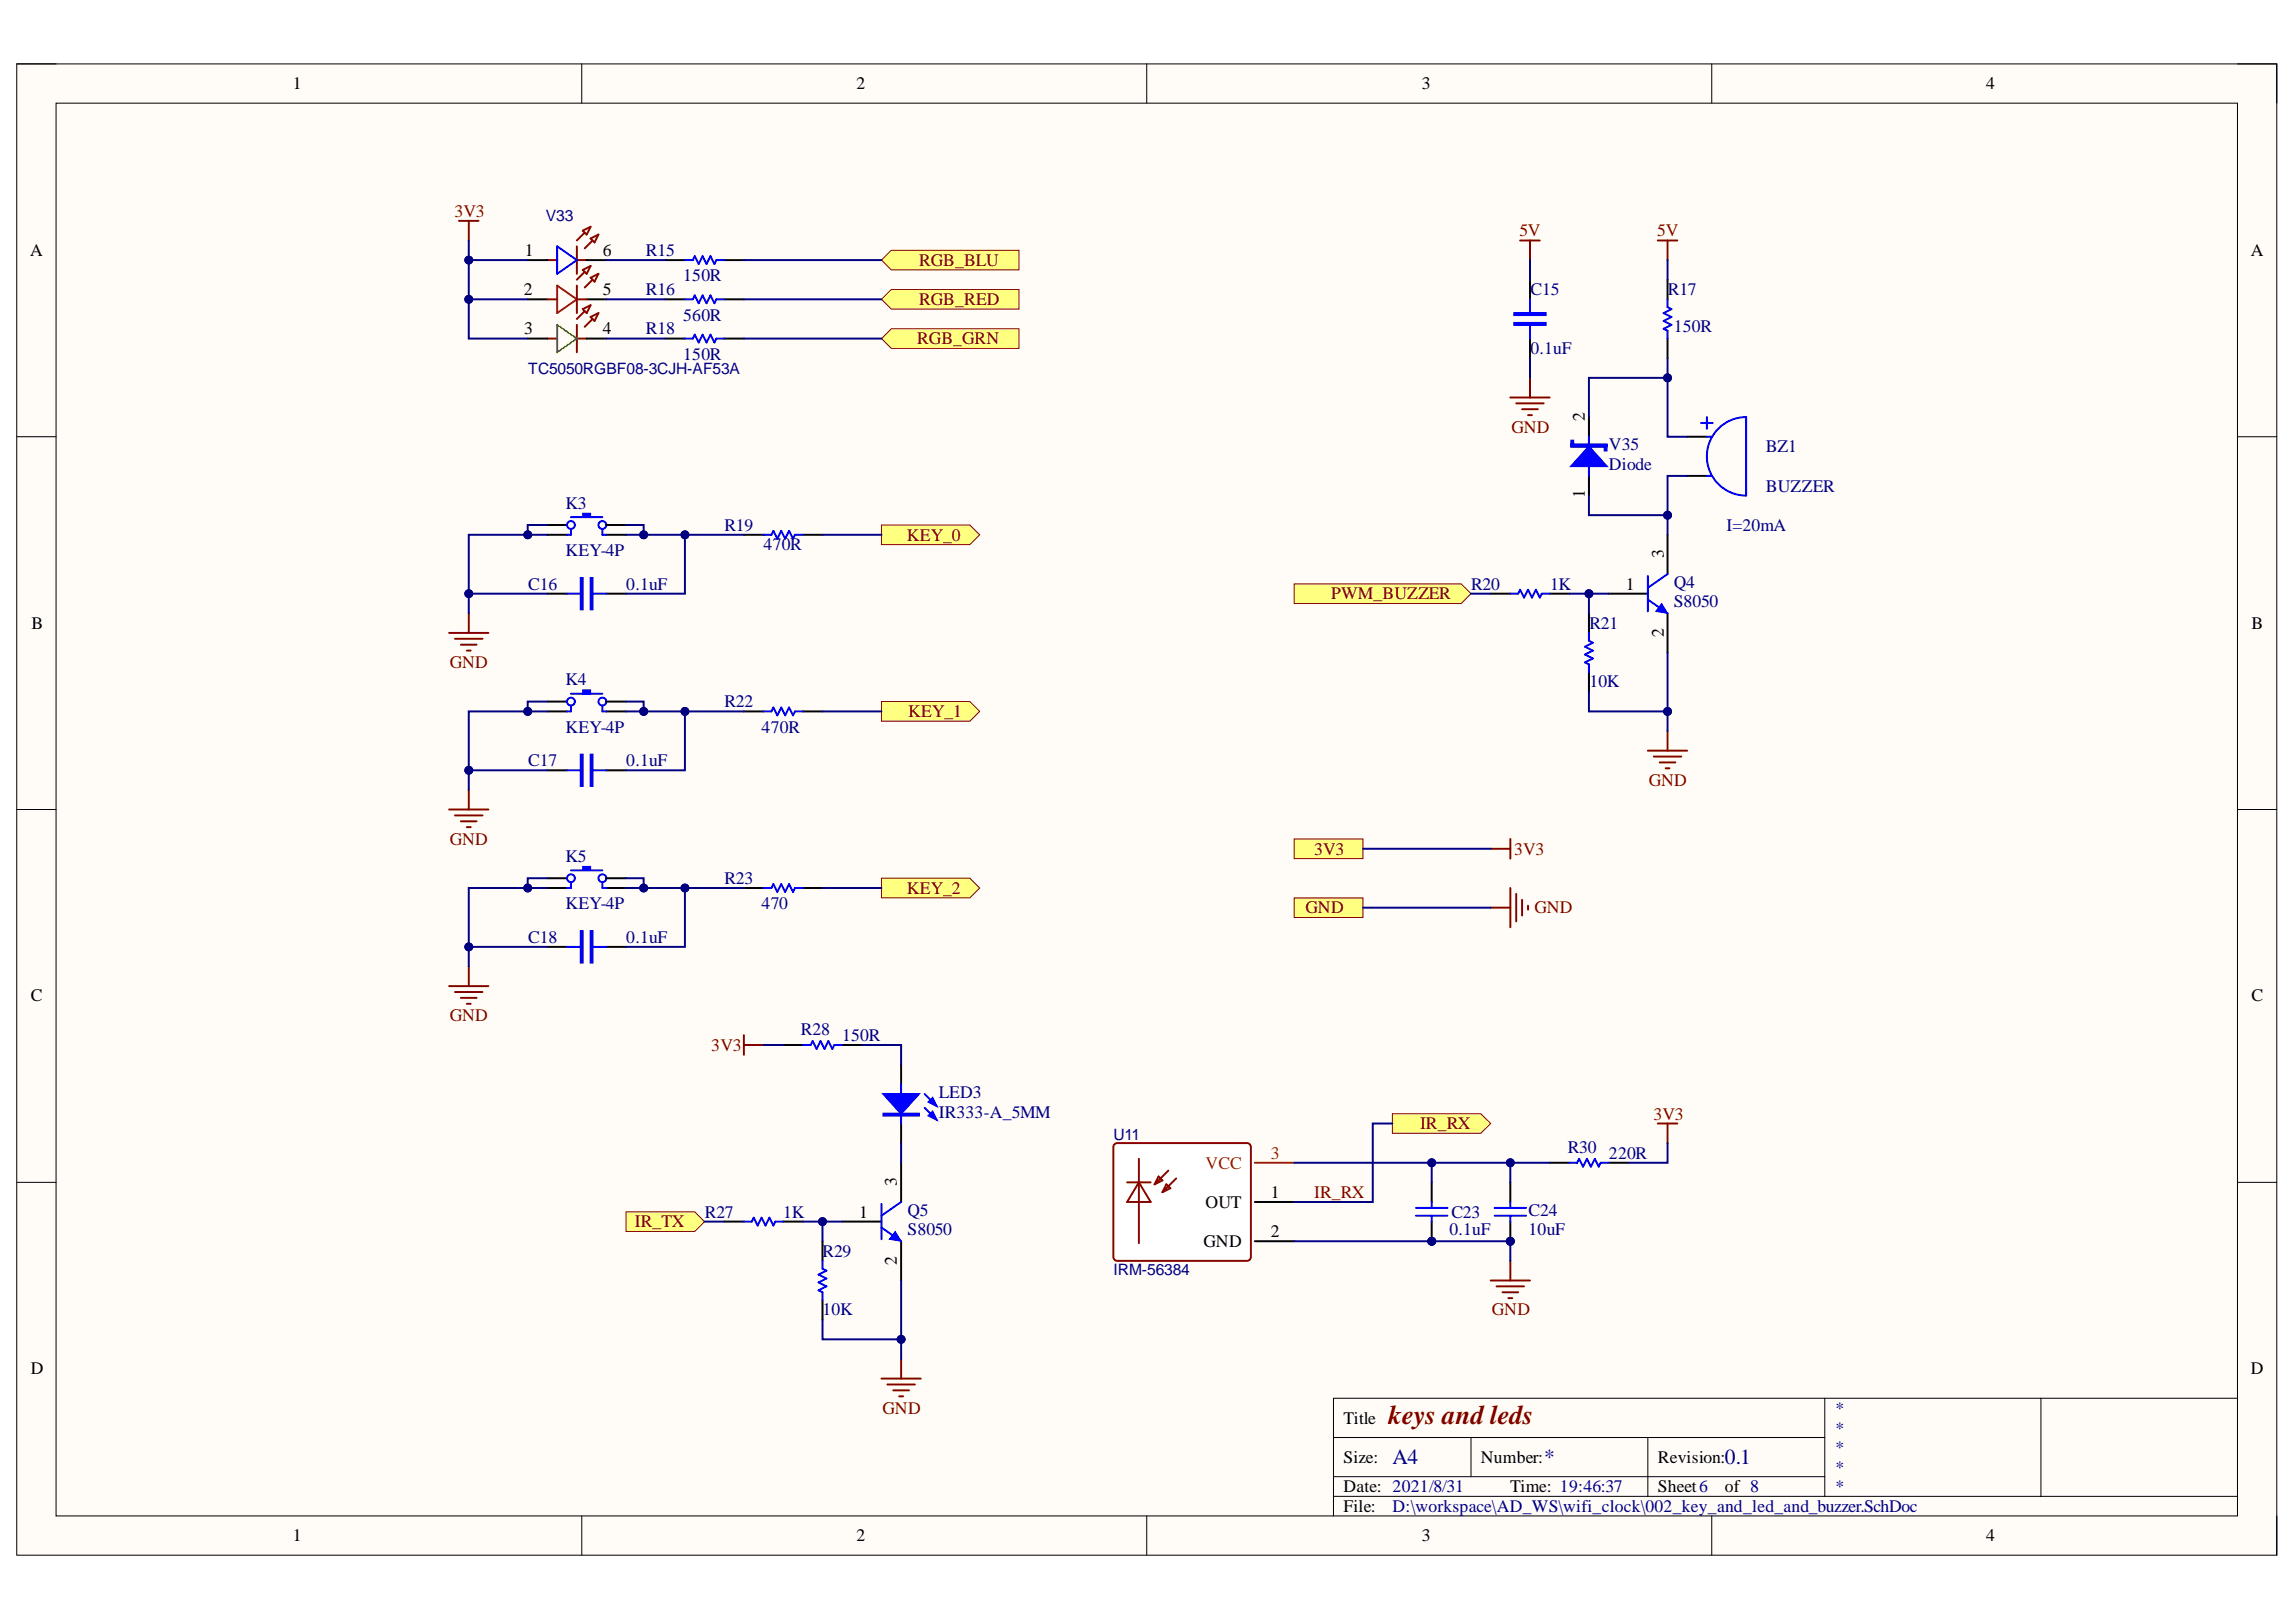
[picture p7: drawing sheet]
<svg xmlns="http://www.w3.org/2000/svg" width="297mm" height="210mm" viewBox="0 0 297 210" stroke-linecap="round" stroke-linejoin="round" font-family="sans-serif">
<defs><g id="words">
<text font-size="3.5" fill="#800000" x="179.6" y="184.3">keys and leds</text>
<g font-size="2.8" fill="#000080">
<text x="180.2" y="189.5">A4</text>
<text x="199.8" y="189.5">*</text>
<text x="223.1" y="189.5">0.1</text>
</g>
<g font-size="2.3">
<text x="37.9" y="11.6">1</text>
<text x="110.8" y="11.6">2</text>
<text x="184" y="11.6">3</text>
<text x="257" y="11.6">4</text>
<text x="3.9" y="33.1">A</text>
<text x="67.9" y="33.1">1</text>
<text x="78" y="33.1">6</text>
<text x="291.2" y="33.1">A</text>
<text x="67.7" y="38.2">2</text>
<text x="78" y="38.2">5</text>
<text x="67.8" y="43.3">3</text>
<text x="78" y="43.3">4</text>
<text x="205" y="54.5" transform="rotate(-90 205 54.5)">2</text>
<text x="205" y="64.5" transform="rotate(-90 205 64.5)">1</text>
<text x="210.4" y="76.3">1</text>
<text x="215.3" y="72.2" transform="rotate(-90 215.3 72.2)">3</text>
<text x="4.1" y="81.4">B</text>
<text x="215.3" y="82.5" transform="rotate(-90 215.3 82.5)">2</text>
<text x="291.3" y="81.4">B</text>
<text x="4" y="129.6">C</text>
<text x="291.3" y="129.6">C</text>
<text x="116" y="153.5" transform="rotate(-90 116 153.5)">3</text>
<text x="164.4" y="155">1</text>
<text x="111.1" y="157.6">1</text>
<text x="155.7" y="161.4">GND</text>
<text x="156" y="156.3">OUT</text>
<text x="164.4" y="160.1">2</text>
<text x="116" y="163.7" transform="rotate(-90 116 163.7)">2</text>
<text x="4" y="177.8">D</text>
<text x="291.2" y="177.8">D</text>
<text x="173.8" y="184.3">Title</text>
<text x="173.8" y="189.3">Size:</text>
<text x="191.6" y="189.3">Number:</text>
<text x="214.5" y="189.3">Revision:</text>
<text x="173.8" y="193.1">Date: 2021/8/31</text>
<text x="173.8" y="195.7">File:</text>
<text x="195.4" y="193.1">Time: 19:46:37</text>
<text x="214.5" y="193.1">Sheet6</text>
<text x="223.1" y="193.1">of 8</text>
<text x="37.9" y="199.5">1</text>
<text x="110.8" y="199.5">2</text>
<text x="184" y="199.5">3</text>
<text x="257" y="199.5">4</text>
</g>
<g font-size="2.3" fill="#800000">
<text x="58.8" y="28">3V3</text>
<text x="118.9" y="34.4">RGB_BLU</text>
<text x="196.6" y="30.6">5V</text>
<text x="214.4" y="30.6">5V</text>
<text x="118.9" y="39.5">RGB_RED</text>
<text x="118.7" y="44.5">RGB_GRN</text>
<text x="195.6" y="56">GND</text>
<text x="117.3" y="70">KEY_0</text>
<text x="172.2" y="77.6">PWM_BUZZER</text>
<text x="58.2" y="86.4">GND</text>
<text x="117.5" y="92.8">KEY_1</text>
<text x="213.3" y="101.7">GND</text>
<text x="58.2" y="109.3">GND</text>
<text x="170" y="110.6">3V3</text>
<text x="195.9" y="110.6">3V3</text>
<text x="117.3" y="115.7">KEY_2</text>
<text x="168.9" y="118.2">GND</text>
<text x="198.5" y="118.2">GND</text>
<text x="58.2" y="132.1">GND</text>
<text x="92" y="136">3V3</text>
<text x="183.7" y="146.2">IR_RX</text>
<text x="213.9" y="144.9">3V3</text>
<text x="170" y="155">IR_RX</text>
<text x="82.1" y="158.8">IR_TX</text>
<text x="193" y="170.2">GND</text>
<text x="114.2" y="183">GND</text>
</g>
<g font-size="2.3" fill="#000080">
<text x="83.6" y="33.1">R15</text>
<text x="83.6" y="38.2">R16</text>
<text x="88.4" y="36.4">150R</text>
<text x="88.4" y="41.5">560R</text>
<text x="198" y="38.2">C15</text>
<text x="215.8" y="38.2">R17</text>
<text x="83.6" y="43.3">R18</text>
<text x="88.4" y="46.6">150R</text>
<text x="198" y="45.8">0.1uF</text>
<text x="216.5" y="43">150R</text>
<text x="208.2" y="58.3">V35</text>
<text x="228.5" y="58.5">BZ1</text>
<text x="73.2" y="65.9">K3</text>
<text x="208.2" y="60.8">Diode</text>
<text x="228.5" y="63.6">BUZZER</text>
<text x="73.2" y="72">KEY-4P</text>
<text x="93.7" y="68.7">R19</text>
<text x="98.8" y="71.2">470R</text>
<text x="223.4" y="68.7">I=20mA</text>
<text x="68.3" y="76.3">C16</text>
<text x="81" y="76.3">0.1uF</text>
<text x="190.3" y="76.3">R20</text>
<text x="200.5" y="76.3">1K</text>
<text x="216.5" y="76">Q4</text>
<text x="205.6" y="81.4">R21</text>
<text x="216.5" y="78.6">S8050</text>
<text x="73.2" y="88.7">K4</text>
<text x="205.6" y="89">10K</text>
<text x="73.2" y="94.9">KEY-4P</text>
<text x="93.7" y="91.5">R22</text>
<text x="98.5" y="94.9">470R</text>
<text x="68.3" y="99.2">C17</text>
<text x="81" y="99.2">0.1uF</text>
<text x="73.2" y="111.6">K5</text>
<text x="73.2" y="117.7">KEY-4P</text>
<text x="93.7" y="114.4">R23</text>
<text x="98.5" y="117.7">470</text>
<text x="68.3" y="122">C18</text>
<text x="81" y="122">0.1uF</text>
<text x="103.6" y="133.9">R28</text>
<text x="108.9" y="134.7">150R</text>
<text x="121.5" y="142.1">LED3</text>
<text x="121.5" y="144.6">IR333-A_5MM</text>
<text x="202.8" y="149.2">R30</text>
<text x="208.2" y="150">220R</text>
<text x="91.2" y="157.6">R27</text>
<text x="101.3" y="157.6">1K</text>
<text x="117.4" y="157.3">Q5</text>
<text x="117.4" y="159.8">S8050</text>
<text x="187.5" y="159.8">0.1uF</text>
<text x="187.8" y="157.6">C23</text>
<text x="197.8" y="157.3">C24</text>
<text x="197.8" y="159.8">10uF</text>
<text x="106.4" y="162.6">R29</text>
<text x="106.4" y="170.2">10K</text>
<text x="237.3" y="183">*</text>
<text x="237.3" y="185.5">*</text>
<text x="237.3" y="188.1">*</text>
<text x="237.3" y="190.6">*</text>
<text x="180.2" y="195.7">D:\workspace\AD_WS\wifi_clock\002_key_and_led_and_buzzer.SchDoc</text>
<text x="237.3" y="193.1">*</text>
</g>
<g font-size="2.3" fill="#f00">
<text x="164.4" y="150">3</text>
<text x="156" y="151.2">VCC</text>
</g>
<g font-size="2" fill="#000080">
<text x="70.6" y="28.6">V33</text>
<text x="68.3" y="48.4">TC5050RGBF08-3CJH-AF53A</text>
<text x="144" y="147.5">U11</text>
<text x="144" y="165">IRM-56384</text>
</g>
</g></defs>
<path d="M2.2 8.3h292.4v193h-292.4z" fill-rule="evenodd" fill="#fffcf8"/>
<path d="M2.2 8.3h292.4v193h-292.4z" fill="none" stroke="#000" stroke-width=".13"/>
<path d="M7.3 13.4h282.2v182.8h-282.2z" fill-rule="evenodd" fill="#fffcf8"/>
<g fill="none" stroke="#000" stroke-width=".13">
<path d="M2.2 8.3h5.1M7.3 13.4h282.2v182.8h-282.2zM75.3 8.3v5M148.4 8.3v5M221.5 8.3v5.1M289.5 8.3h5.1v5.1M2.2 56.5h5.1M289.5 56.5h5.1M2.2 104.8h5.1M289.5 104.8h5.1M2.2 153h5.1M289.5 153h5.1"/>
<path d="M75.3 196.2v5.1M148.4 196.2v5.1M172.5 186h63.6M172.5 193.6h117M172.5 191.1h63.6M190.3 186v5.1M213.2 186v7.6M221.5 196.2v5.1M236.1 180.9v12.7M264 180.9v12.7M289.5 180.9h-117v15.3M294.6 196.2v5.1"/>
</g>
<g fill="none" stroke="#800" stroke-width=".25">
<path d="M70.8 33.7h1.3M70.8 38.7h1.3M74.6 31.9v3.5M74.6 37v3.5M74.6 33.7h1.3M74.6 38.7h1.3M75.4 29.9l1-.6-.5 1.1zM75.4 34.9l1-.5-.5 1zM75.6 30.1l-1 1M75.6 35.2l-1 1M76.4 30.9l1-.5-.5 1zM76.4 35.9l1-.5-.5 1.1z"/>
<path d="M76.7 31.1l-1.1 1M76.7 36.2l-1.1 1M70.8 43.8h1.3M74.6 43.8h1.3M74.6 42v3.6M75.4 40l1-.5-.5 1zM75.6 40.3l-1 1M76.4 41l1-.5-.5 1zM76.7 41.3l-1.1 1"/>
</g>
<path d="M72.1 42l2.5 1.8-2.5 1.8z" fill="none" stroke="#0f0" stroke-width=".25"/>
<path d="M68.3 33.7h2.5M68.3 38.7h2.5M75.9 33.7h2.5M75.9 38.7h2.5M68.3 43.8h2.5M75.9 43.8h2.5" fill="none" stroke="#000" stroke-width=".25"/>
<path d="M72.1 31.9l2.5 1.8-2.5 1.7z" fill="none" stroke="#00f" stroke-width=".25"/>
<path d="M72.1 37l2.5 1.7-2.5 1.8z" fill="none" stroke="#f00" stroke-width=".25"/>
<path d="M167.4 108.6h8.9v2.5h-8.9z" fill-rule="evenodd" fill="#ffff80"/>
<path d="M167.4 108.6h8.9v2.5h-8.9z" fill="none" stroke="#800000" stroke-width=".13"/>
<path d="M114 38.7l1.3-1.2h16.5v2.5h-16.5z" fill-rule="evenodd" fill="#ffff80"/>
<path d="M114 38.7l1.3-1.2h16.5v2.5h-16.5z" fill="none" stroke="#800000" stroke-width=".13"/>
<path d="M114 33.7l1.3-1.3h16.5v2.5h-16.5z" fill-rule="evenodd" fill="#ffff80"/>
<path d="M114 33.7l1.3-1.3h16.5v2.5h-16.5z" fill="none" stroke="#800000" stroke-width=".13"/>
<path d="M114 67.9h11.5l1.2 1.3-1.2 1.3h-11.5z" fill-rule="evenodd" fill="#ffff80"/>
<path d="M114 67.9h11.5l1.2 1.3-1.2 1.3h-11.5z" fill="none" stroke="#800000" stroke-width=".13"/>
<path d="M167.4 116.2h8.9v2.5h-8.9z" fill-rule="evenodd" fill="#ffff80"/>
<path d="M167.4 116.2h8.9v2.5h-8.9z" fill="none" stroke="#800000" stroke-width=".13"/>
<path d="M167.4 75.6h21.6l1.3 1.2-1.3 1.3h-21.6z" fill-rule="evenodd" fill="#ffff80"/>
<path d="M167.4 75.6h21.6l1.3 1.2-1.3 1.3h-21.6z" fill="none" stroke="#800000" stroke-width=".13"/>
<path d="M86.1 33.7h2.5M86.1 38.7h2.5M93.7 33.7h2.5M93.7 38.7h2.5M86.1 43.8h2.5M93.7 43.8h2.5" fill="none" stroke="#000" stroke-width=".25"/>
<path d="M88.6 33.7h1l.3-.5 .5 1 .5-1 .5 1 .5-1 .5 1 .3-.5h1M88.6 38.7h1l.3-.5 .5 1 .5-1 .5 1 .5-1 .5 1 .3-.5h1M88.6 43.8h1l.3-.5 .5 1 .5-1 .5 1 .5-1 .5 1 .3-.5h1" fill="none" stroke="#00f" stroke-width=".25"/>
<path d="M59.4 28.6h2.5M60.6 28.6v2.5" fill="none" stroke="#800000" stroke-width=".25"/>
<path d="M115.3 42.5h16.5v2.6h-16.5l-1.3-1.3z" fill-rule="evenodd" fill="#ffff80"/>
<path d="M115.3 42.5h16.5v2.6h-16.5l-1.3-1.3z" fill="none" stroke="#800000" stroke-width=".13"/>
<path d="M70.8 67.9h2.6M70.8 69.2h2.6" fill="none" stroke="#000" stroke-width=".25"/>
<g fill="none" stroke="#00f" stroke-width=".25">
<path d="M73.9 66.9h4"/>
<circle cx="73.9" cy="67.9" r=".51"/>
<circle cx="77.9" cy="67.9" r=".51"/>
</g>
<path d="M75.4 66.4h1v.5h-1z" fill-rule="evenodd" fill="#00f"/>
<path d="M75.4 66.4h1v.5h-1z" fill="none" stroke="#00f" stroke-width=".13"/>
<path d="M70.8 76.8h2.6M78.4 69.2h2.6M78.4 67.9h2.6M78.4 76.8h2.6M96.2 69.2h2.6M103.9 69.2h2.5" fill="none" stroke="#000" stroke-width=".25"/>
<path d="M73.4 76.8h1.7M73.9 68.4v.8h-.5M75.1 74.8h.3v4.1h-.3zM75.3 74.8v4.1M76.4 74.8h.3v4.1h-.3zM76.5 74.8v4.1M76.7 76.8h1.7M77.9 68.4v.8h.5M98.8 69.2h1l.3-.5 .5 1 .5-1 .5 1 .5-1 .5 1 .3-.5h1" fill="none" stroke="#00f" stroke-width=".25"/>
<path d="M60.6 79.4v2.5M58.1 81.9h5.1M58.9 82.7h3.5M59.6 83.4h2.1M60.4 84.2h.5" fill="none" stroke="#800000" stroke-width=".25"/>
<path d="M114 90.8h11.5l1.2 1.3-1.2 1.2h-11.5z" fill-rule="evenodd" fill="#ffff80"/>
<path d="M114 90.8h11.5l1.2 1.3-1.2 1.2h-11.5z" fill="none" stroke="#800000" stroke-width=".13"/>
<path d="M70.8 90.8h2.6M70.8 92.1h2.6" fill="none" stroke="#000" stroke-width=".25"/>
<g fill="none" stroke="#00f" stroke-width=".25">
<path d="M73.9 89.8h4"/>
<circle cx="73.9" cy="90.8" r=".51"/>
<circle cx="77.9" cy="90.8" r=".51"/>
</g>
<path d="M75.4 89.3h1v.5h-1z" fill-rule="evenodd" fill="#00f"/>
<path d="M75.4 89.3h1v.5h-1z" fill="none" stroke="#00f" stroke-width=".13"/>
<path d="M70.8 99.7h2.6M78.4 92.1h2.6M78.4 90.8h2.6M78.4 99.7h2.6M96.2 92.1h2.6M103.9 92.1h2.5" fill="none" stroke="#000" stroke-width=".25"/>
<path d="M73.4 99.7h1.7M73.9 91.3v.8h-.5M75.1 97.7h.3v4h-.3zM75.3 97.7v4M76.4 97.7h.3v4h-.3zM76.5 97.7v4M76.7 99.7h1.7M77.9 91.3v.8h.5M98.8 92.1h1l.3-.5 .5 1 .5-1 .5 1 .5-1 .5 1 .3-.5h1" fill="none" stroke="#00f" stroke-width=".25"/>
<path d="M58.1 104.8h5.1M58.9 105.5h3.5M59.6 106.3h2.1M60.4 107h.5M60.6 102.2v2.6" fill="none" stroke="#800000" stroke-width=".25"/>
<path d="M114 113.7h11.5l1.2 1.2-1.2 1.3h-11.5z" fill-rule="evenodd" fill="#ffff80"/>
<path d="M114 113.7h11.5l1.2 1.2-1.2 1.3h-11.5z" fill="none" stroke="#800000" stroke-width=".13"/>
<path d="M70.8 113.7h2.6M70.8 114.9h2.6" fill="none" stroke="#000" stroke-width=".25"/>
<g fill="none" stroke="#00f" stroke-width=".25">
<path d="M73.9 112.6h4"/>
<circle cx="73.9" cy="113.7" r=".51"/>
<circle cx="77.9" cy="113.7" r=".51"/>
</g>
<path d="M75.4 112.1h1v.5h-1z" fill-rule="evenodd" fill="#00f"/>
<path d="M75.4 112.1h1v.5h-1z" fill="none" stroke="#00f" stroke-width=".13"/>
<path d="M208.1 76.8h5.1M215.7 69.2v5.1M215.7 79.4v5.1M78.4 114.9h2.6M78.4 113.7h2.6M96.2 114.9h2.6M103.9 114.9h2.5M70.8 122.5h2.6M78.4 122.5h2.6" fill="none" stroke="#000" stroke-width=".25"/>
<path d="M213.2 77.6l2.5 1.8M213.2 74.5v4.6M215.7 74.3l-2.5 1.8M73.9 114.2v.7h-.5M77.9 114.2v.7h.5M98.8 114.9h1l.3-.5 .5 1 .5-1 .5 1 .5-1 .5 1 .3-.5h1M73.4 122.5h1.7M75.1 120.5h.3v4.1h-.3zM75.3 120.5v4.1M76.4 120.5h.3v4.1h-.3zM76.5 120.5v4.1M76.7 122.5h1.7" fill="none" stroke="#00f" stroke-width=".25"/>
<path d="M192.9 109.8h2.5M192.9 117.5h2.5M195.4 108.6v2.5M195.4 114.9v5.1M196.2 115.7v3.5M196.9 116.4v2.1M197.7 117.2v.5M58.1 127.6h5.1M58.9 128.4h3.5M59.6 129.1h2.1M60.4 129.9h.5M60.6 125.1v2.5" fill="none" stroke="#800000" stroke-width=".25"/>
<path d="M215 78.1l.7 1.3-1.5-.3z" fill="#00f"/>
<path d="M215 78.1l.7 1.3-1.5-.3z" fill="none" stroke="#00f" stroke-width=".13"/>
<path d="M197.9 36.2v2.5M215.7 36.2v2.5M197.9 43.8v2.6M215.7 43.8v2.6M218.3 56.5h2.5M192.9 76.8h2.5M200.5 76.8h2.5M205.6 61.6v2.5M205.6 79.4v2.5M218.3 61.6h2.5M205.6 87v2.5" fill="none" stroke="#000" stroke-width=".25"/>
<g fill="none" stroke="#00f" stroke-width=".25">
<path d="M197.9 38.7v1.8M215.7 38.7v1.1l.5 .2-1 .5 1 .5-1 .5 1 .5-1 .5 .5 .3v1M195.9 41.8h4.1v.2h-4.1zM195.9 40.5h4.1v.3h-4.1zM195.9 41.9h4.1M195.9 40.6h4.1M197.9 42v1.8M220.1 54.7h1.5M220.8 56.5h.7M220.8 54v1.5M222 55.8a5.1 5.1 0 0 1 3.9-1.8v10.1a5.1 5.1 0 0 1-4.6-2.9 5.1 5.1 0 0 1 .7-5.4zM195.4 76.8h1l.3-.5 .5 1 .5-1 .5 1 .5-1 .5 1 .3-.5h1"/>
<path d="M220.8 61.6h.7M205.6 81.9v1l.5 .3-1 .5 1 .5-1 .5 1 .5-1 .5 .5 .3v1"/>
</g>
<g fill="none" stroke="#800000" stroke-width=".25">
<path d="M196.7 31.1h2.5M197.9 31.1v2.6M214.5 31.1h2.5M215.7 31.1v2.6M195.4 51.4h5.1M196.2 52.2h3.5M196.9 53h2.1M197.7 53.7h.5M197.9 48.9v2.5M213.2 97.1h5.1M214 97.9h3.5M214.7 98.7h2"/>
<path d="M215.5 99.4h.5M215.7 94.6v2.5"/>
</g>
<path d="M205.6 57.8l2.2 2.5h-4.5z" fill="#00f"/>
<path d="M205.6 57.8l2.2 2.5h-4.5z" fill="none" stroke="#00f" stroke-width=".25"/>
<path d="M203.3 57.5h4.5v.8h-.2v-.5h-4.3z" fill-rule="evenodd" fill="#00f"/>
<path d="M203.3 57.5h4.5v.8h-.2v-.5h-4.3zM205.6 56.5v5.1" fill="none" stroke="#00f" stroke-width=".25"/>
<path d="M205.6 54v2.5" fill="none" stroke="#000" stroke-width=".25"/>
<path d="M203.3 57h.2v.5h4.3v.3h-4.5z" fill-rule="evenodd" fill="#00f"/>
<path d="M203.3 57h.2v.5h4.3v.3h-4.5z" fill="none" stroke="#00f" stroke-width=".25"/>
<path d="M144.3 148l.2-.1h16.8l.3 .1 .2 .2v.2v14.3v.2l-.2 .2-.3 .1h-16.8l-.2-.1-.2-.2-.1-.2v-14.3l.1-.2z" fill="#fff"/>
<path d="M144.3 148l.2-.1h16.8l.3 .1 .2 .2v.2v14.3v.2l-.2 .2-.3 .1h-16.8l-.2-.1-.2-.2-.1-.2v-14.3l.1-.2zM145.8 153h3.1M147.3 153l1.6 2.5h-3.1zM147.3 150v10.9M149.9 152.2l.5 .6-1 .5zM150.9 153.3l.5 .5-1 .5zM151.2 151.5l-1.8 1.8M152.2 152.5l-1.8 1.8" fill="none" stroke="#800" stroke-width=".25"/>
<path d="M116.6 137.8v2.5M162.3 155.5h5.1M162.3 160.6h5.1" fill="none" stroke="#000" stroke-width=".25"/>
<path d="M162.3 150.5h5.1" fill="none" stroke="#f00" stroke-width=".25"/>
<path d="M119.6 143.4l1.6 1.5M119.6 141.6l1.6 1.5" fill="none" stroke="#00f" stroke-width=".25"/>
<path d="M114.3 141.6h4.6l-2.3 2.5z" fill="#00f"/>
<path d="M114.3 141.6h4.6l-2.3 2.5zM114.3 144.1h4.6v.3h-4.6zM114.3 144.2h4.6" fill="none" stroke="#00f" stroke-width=".25"/>
<path d="M116.6 145.4v2.5" fill="none" stroke="#000" stroke-width=".25"/>
<path d="M120.1 142.6l.5-.5 .6 1z" fill="#00f"/>
<path d="M120.1 142.6l.5-.5 .6 1z" fill="none" stroke="#00f" stroke-width=".25"/>
<path d="M120.1 144.4l.5-.5 .6 1z" fill="#00f"/>
<path d="M116.6 140.3v5.1M120.1 144.4l.5-.5 .6 1zM203 150.5h1l.3-.5 .5 1 .5-1 .5 1 .5-1 .5 1 .3-.5h1" fill="none" stroke="#00f" stroke-width=".25"/>
<path d="M200.5 150.5h2.5M208.1 150.5h2.5" fill="none" stroke="#000" stroke-width=".25"/>
<circle cx="185.2" cy="160.6" r=".51" fill="#000080"/>
<circle cx="185.2" cy="160.6" r=".51" fill="none" stroke="#000080" stroke-width=".13"/>
<path d="M185.2 153v2.6M185.2 158.1v2.5" fill="none" stroke="#000" stroke-width=".25"/>
<circle cx="185.2" cy="160.6" r=".51" fill="#000080"/>
<circle cx="185.2" cy="160.6" r=".51" fill="none" stroke="#000080" stroke-width=".13"/>
<path d="M183.2 157.3h4.1M183.2 156.3h4.1M185.2 155.6v.7M185.2 157.3v.8" fill="none" stroke="#00f" stroke-width=".25"/>
<circle cx="195.4" cy="160.6" r=".51" fill="#000080"/>
<circle cx="195.4" cy="160.6" r=".51" fill="none" stroke="#000080" stroke-width=".13"/>
<path d="M195.4 153v2.6M195.4 158.1v2.5" fill="none" stroke="#000" stroke-width=".25"/>
<circle cx="195.4" cy="160.6" r=".51" fill="#000080"/>
<circle cx="195.4" cy="160.6" r=".51" fill="none" stroke="#000080" stroke-width=".13"/>
<path d="M193.4 157.3h4M193.4 156.3h4M195.4 155.6v.7M195.4 157.3v.8" fill="none" stroke="#00f" stroke-width=".25"/>
<path d="M214.5 145.4h2.5M215.7 145.4v2.5M192.9 165.7h5M193.6 166.5h3.6M194.4 167.2h2M195.1 168h.5M195.4 163.2v2.5" fill="none" stroke="#800000" stroke-width=".25"/>
<path d="M81 156.8h8.9l1.3 1.3-1.3 1.3h-8.9z" fill-rule="evenodd" fill="#ffff80"/>
<path d="M81 156.8h8.9l1.3 1.3-1.3 1.3h-8.9z" fill="none" stroke="#800000" stroke-width=".13"/>
<path d="M109 158.1h5M116.6 150.5v5M116.6 160.6v5.1" fill="none" stroke="#000" stroke-width=".25"/>
<path d="M114 158.9l2.6 1.7M114 155.8v4.6M116.6 155.5l-2.6 1.8" fill="none" stroke="#00f" stroke-width=".25"/>
<path d="M115.8 159.4l.8 1.2-1.5-.2z" fill="#00f"/>
<path d="M115.8 159.4l.8 1.2-1.5-.2z" fill="none" stroke="#00f" stroke-width=".13"/>
<path d="M101.3 135.2h2.6M109 135.2h2.5M93.7 158.1h2.5M101.3 158.1h2.6M106.4 160.6v2.6M106.4 168.2v2.6" fill="none" stroke="#000" stroke-width=".25"/>
<path d="M103.9 135.2h1l.2-.5 .5 1 .6-1 .5 1 .5-1 .5 1 .2-.5h1.1M96.2 158.1h1.1l.2-.5 .5 1 .5-1 .5 1 .5-1 .6 1 .2-.5h1M106.4 163.2v1l.5 .2-1 .5 1 .6-1 .5 1 .5-1 .5 .5 .2v1" fill="none" stroke="#00f" stroke-width=".25"/>
<path d="M96.2 134v2.5M96.2 135.2h2.6M114 178.4h5.1M114.8 179.2h3.6M115.6 179.9h2M116.6 175.9v2.5M116.3 180.7h.5" fill="none" stroke="#800000" stroke-width=".25"/>
<path d="M180.1 144.1h11.5l1.3 1.3-1.3 1.3h-11.5z" fill-rule="evenodd" fill="#ffff80"/>
<path d="M180.1 144.1h11.5l1.3 1.3-1.3 1.3h-11.5z" fill="none" stroke="#800000" stroke-width=".13"/>
<path d="M215.7 33.7v2.5M70.8 114.9h-10.2v7.6h10.2" fill="none" stroke="#000080" stroke-width=".25"/>
<circle cx="68.3" cy="114.9" r=".51" fill="#000080"/>
<circle cx="68.3" cy="114.9" r=".51" fill="none" stroke="#000080" stroke-width=".13"/>
<circle cx="60.6" cy="122.5" r=".51" fill="#000080"/>
<circle cx="60.6" cy="122.5" r=".51" fill="none" stroke="#000080" stroke-width=".13"/>
<path d="M70.8 92.1h-10.2v7.6h10.2" fill="none" stroke="#000080" stroke-width=".25"/>
<circle cx="68.3" cy="92.1" r=".51" fill="#000080"/>
<circle cx="68.3" cy="92.1" r=".51" fill="none" stroke="#000080" stroke-width=".13"/>
<circle cx="60.6" cy="99.7" r=".51" fill="#000080"/>
<circle cx="60.6" cy="99.7" r=".51" fill="none" stroke="#000080" stroke-width=".13"/>
<path d="M70.8 69.2h-10.2v7.6h10.2" fill="none" stroke="#000080" stroke-width=".25"/>
<circle cx="68.3" cy="69.2" r=".51" fill="#000080"/>
<circle cx="68.3" cy="69.2" r=".51" fill="none" stroke="#000080" stroke-width=".13"/>
<circle cx="60.6" cy="76.8" r=".51" fill="#000080"/>
<circle cx="60.6" cy="76.8" r=".51" fill="none" stroke="#000080" stroke-width=".13"/>
<path d="M68.3 33.7h-7.7v10.1h7.7" fill="none" stroke="#000080" stroke-width=".25"/>
<circle cx="60.6" cy="38.7" r=".51" fill="#000080"/>
<circle cx="60.6" cy="38.7" r=".51" fill="none" stroke="#000080" stroke-width=".13"/>
<circle cx="60.6" cy="33.7" r=".51" fill="#000080"/>
<circle cx="60.6" cy="33.7" r=".51" fill="none" stroke="#000080" stroke-width=".13"/>
<path d="M60.6 38.7h7.7" fill="none" stroke="#000080" stroke-width=".25"/>
<circle cx="60.6" cy="38.7" r=".51" fill="#000080"/>
<circle cx="60.6" cy="38.7" r=".51" fill="none" stroke="#000080" stroke-width=".13"/>
<path d="M70.8 113.7h-2.5v1.2" fill="none" stroke="#000080" stroke-width=".25"/>
<circle cx="68.3" cy="114.9" r=".51" fill="#000080"/>
<circle cx="68.3" cy="114.9" r=".51" fill="none" stroke="#000080" stroke-width=".13"/>
<path d="M70.8 90.8h-2.5v1.3" fill="none" stroke="#000080" stroke-width=".25"/>
<circle cx="68.3" cy="92.1" r=".51" fill="#000080"/>
<circle cx="68.3" cy="92.1" r=".51" fill="none" stroke="#000080" stroke-width=".13"/>
<path d="M70.8 67.9h-2.5v1.3" fill="none" stroke="#000080" stroke-width=".25"/>
<circle cx="68.3" cy="69.2" r=".51" fill="#000080"/>
<circle cx="68.3" cy="69.2" r=".51" fill="none" stroke="#000080" stroke-width=".13"/>
<path d="M78.4 38.7h7.7M78.4 33.7h7.7M78.4 43.8h7.7M88.6 114.9v7.6h-7.6" fill="none" stroke="#000080" stroke-width=".25"/>
<circle cx="88.6" cy="114.9" r=".51" fill="#000080"/>
<circle cx="88.6" cy="114.9" r=".51" fill="none" stroke="#000080" stroke-width=".13"/>
<path d="M81 114.9h15.2" fill="none" stroke="#000080" stroke-width=".25"/>
<circle cx="88.6" cy="114.9" r=".51" fill="#000080"/>
<circle cx="88.6" cy="114.9" r=".51" fill="none" stroke="#000080" stroke-width=".13"/>
<circle cx="83.3" cy="114.9" r=".51" fill="#000080"/>
<circle cx="83.3" cy="114.9" r=".51" fill="none" stroke="#000080" stroke-width=".13"/>
<path d="M81 113.7h2.3v1.2" fill="none" stroke="#000080" stroke-width=".25"/>
<circle cx="83.3" cy="114.9" r=".51" fill="#000080"/>
<circle cx="83.3" cy="114.9" r=".51" fill="none" stroke="#000080" stroke-width=".13"/>
<path d="M88.6 92.1v7.6h-7.6" fill="none" stroke="#000080" stroke-width=".25"/>
<circle cx="88.6" cy="92.1" r=".51" fill="#000080"/>
<circle cx="88.6" cy="92.1" r=".51" fill="none" stroke="#000080" stroke-width=".13"/>
<path d="M81 92.1h15.2" fill="none" stroke="#000080" stroke-width=".25"/>
<circle cx="88.6" cy="92.1" r=".51" fill="#000080"/>
<circle cx="88.6" cy="92.1" r=".51" fill="none" stroke="#000080" stroke-width=".13"/>
<circle cx="83.3" cy="92.1" r=".51" fill="#000080"/>
<circle cx="83.3" cy="92.1" r=".51" fill="none" stroke="#000080" stroke-width=".13"/>
<path d="M81 90.8h2.3v1.3" fill="none" stroke="#000080" stroke-width=".25"/>
<circle cx="83.3" cy="92.1" r=".51" fill="#000080"/>
<circle cx="83.3" cy="92.1" r=".51" fill="none" stroke="#000080" stroke-width=".13"/>
<path d="M88.6 69.2v7.6h-7.6" fill="none" stroke="#000080" stroke-width=".25"/>
<circle cx="88.6" cy="69.2" r=".51" fill="#000080"/>
<circle cx="88.6" cy="69.2" r=".51" fill="none" stroke="#000080" stroke-width=".13"/>
<path d="M81 69.2h15.2" fill="none" stroke="#000080" stroke-width=".25"/>
<circle cx="88.6" cy="69.2" r=".51" fill="#000080"/>
<circle cx="88.6" cy="69.2" r=".51" fill="none" stroke="#000080" stroke-width=".13"/>
<circle cx="83.3" cy="69.2" r=".51" fill="#000080"/>
<circle cx="83.3" cy="69.2" r=".51" fill="none" stroke="#000080" stroke-width=".13"/>
<path d="M81 67.9h2.3v1.3" fill="none" stroke="#000080" stroke-width=".25"/>
<circle cx="83.3" cy="69.2" r=".51" fill="#000080"/>
<circle cx="83.3" cy="69.2" r=".51" fill="none" stroke="#000080" stroke-width=".13"/>
<path d="M96.2 38.7h17.8M96.2 33.7h17.8M96.2 43.8h17.8M106.4 69.2h7.6M190.3 76.8h2.6M203 76.8h5.1M106.4 92.1h7.6M106.4 114.9h7.6M176.3 117.5h16.6M176.3 109.8h16.6" fill="none" stroke="#000080" stroke-width=".25"/>
<circle cx="205.6" cy="76.8" r=".51" fill="#000080"/>
<circle cx="205.6" cy="76.8" r=".51" fill="none" stroke="#000080" stroke-width=".13"/>
<path d="M205.6 89.5v2.6h10.1" fill="none" stroke="#000080" stroke-width=".25"/>
<circle cx="215.7" cy="92.1" r=".51" fill="#000080"/>
<circle cx="215.7" cy="92.1" r=".51" fill="none" stroke="#000080" stroke-width=".13"/>
<path d="M205.6 64.1v2.6h10.1" fill="none" stroke="#000080" stroke-width=".25"/>
<circle cx="215.7" cy="66.7" r=".51" fill="#000080"/>
<circle cx="215.7" cy="66.7" r=".51" fill="none" stroke="#000080" stroke-width=".13"/>
<path d="M218.3 61.6h-2.6v7.6" fill="none" stroke="#000080" stroke-width=".25"/>
<circle cx="215.7" cy="66.7" r=".51" fill="#000080"/>
<circle cx="215.7" cy="66.7" r=".51" fill="none" stroke="#000080" stroke-width=".13"/>
<path d="M215.7 46.4v10.1h2.6" fill="none" stroke="#000080" stroke-width=".25"/>
<circle cx="215.7" cy="48.9" r=".51" fill="#000080"/>
<circle cx="215.7" cy="48.9" r=".51" fill="none" stroke="#000080" stroke-width=".13"/>
<path d="M60.6 122.5v2.6" fill="none" stroke="#000080" stroke-width=".25"/>
<circle cx="60.6" cy="122.5" r=".51" fill="#000080"/>
<circle cx="60.6" cy="122.5" r=".51" fill="none" stroke="#000080" stroke-width=".13"/>
<path d="M60.6 99.7v2.5" fill="none" stroke="#000080" stroke-width=".25"/>
<circle cx="60.6" cy="99.7" r=".51" fill="#000080"/>
<circle cx="60.6" cy="99.7" r=".51" fill="none" stroke="#000080" stroke-width=".13"/>
<path d="M60.6 76.8v2.6" fill="none" stroke="#000080" stroke-width=".25"/>
<circle cx="60.6" cy="76.8" r=".51" fill="#000080"/>
<circle cx="60.6" cy="76.8" r=".51" fill="none" stroke="#000080" stroke-width=".13"/>
<path d="M60.6 31.1v2.6" fill="none" stroke="#000080" stroke-width=".25"/>
<circle cx="60.6" cy="33.7" r=".51" fill="#000080"/>
<circle cx="60.6" cy="33.7" r=".51" fill="none" stroke="#000080" stroke-width=".13"/>
<path d="M197.9 33.7v2.5M197.9 46.4v2.5M205.6 76.8v2.6" fill="none" stroke="#000080" stroke-width=".25"/>
<circle cx="205.6" cy="76.8" r=".51" fill="#000080"/>
<circle cx="205.6" cy="76.8" r=".51" fill="none" stroke="#000080" stroke-width=".13"/>
<path d="M215.7 84.5v10.1" fill="none" stroke="#000080" stroke-width=".25"/>
<circle cx="215.7" cy="92.1" r=".51" fill="#000080"/>
<circle cx="215.7" cy="92.1" r=".51" fill="none" stroke="#000080" stroke-width=".13"/>
<path d="M215.7 48.9h-10.1v5.1" fill="none" stroke="#000080" stroke-width=".25"/>
<circle cx="215.7" cy="48.9" r=".51" fill="#000080"/>
<circle cx="215.7" cy="48.9" r=".51" fill="none" stroke="#000080" stroke-width=".13"/>
<path d="M195.4 150.5v2.5" fill="none" stroke="#000080" stroke-width=".25"/>
<circle cx="195.4" cy="150.5" r=".51" fill="#000080"/>
<circle cx="195.4" cy="150.5" r=".51" fill="none" stroke="#000080" stroke-width=".13"/>
<path d="M185.2 150.5v2.5" fill="none" stroke="#000080" stroke-width=".25"/>
<circle cx="185.2" cy="150.5" r=".51" fill="#000080"/>
<circle cx="185.2" cy="150.5" r=".51" fill="none" stroke="#000080" stroke-width=".13"/>
<path d="M167.4 160.6h28v2.6" fill="none" stroke="#000080" stroke-width=".25"/>
<circle cx="195.4" cy="160.6" r=".51" fill="#000080"/>
<circle cx="195.4" cy="160.6" r=".51" fill="none" stroke="#000080" stroke-width=".13"/>
<circle cx="185.2" cy="160.6" r=".51" fill="#000080"/>
<circle cx="185.2" cy="160.6" r=".51" fill="none" stroke="#000080" stroke-width=".13"/>
<path d="M91.2 158.1h2.5M103.9 158.1h5.1M215.7 147.9v2.6h-5.1" fill="none" stroke="#000080" stroke-width=".25"/>
<circle cx="106.4" cy="158.1" r=".51" fill="#000080"/>
<circle cx="106.4" cy="158.1" r=".51" fill="none" stroke="#000080" stroke-width=".13"/>
<path d="M106.4 170.8v2.5h10.2" fill="none" stroke="#000080" stroke-width=".25"/>
<circle cx="116.6" cy="173.3" r=".51" fill="#000080"/>
<circle cx="116.6" cy="173.3" r=".51" fill="none" stroke="#000080" stroke-width=".13"/>
<path d="M106.4 158.1v2.5" fill="none" stroke="#000080" stroke-width=".25"/>
<circle cx="106.4" cy="158.1" r=".51" fill="#000080"/>
<circle cx="106.4" cy="158.1" r=".51" fill="none" stroke="#000080" stroke-width=".13"/>
<path d="M116.6 165.7v10.2" fill="none" stroke="#000080" stroke-width=".25"/>
<circle cx="116.6" cy="173.3" r=".51" fill="#000080"/>
<circle cx="116.6" cy="173.3" r=".51" fill="none" stroke="#000080" stroke-width=".13"/>
<path d="M98.8 135.2h2.5M111.5 135.2h5.1v2.6M116.6 147.9v2.6M167.4 150.5h33.1M180.1 145.4h-2.5v10.2h-10.2" fill="none" stroke="#000080" stroke-width=".25"/>
<circle cx="195.4" cy="150.5" r=".51" fill="#000080"/>
<circle cx="195.4" cy="150.5" r=".51" fill="none" stroke="#000080" stroke-width=".13"/>
<circle cx="185.2" cy="150.5" r=".51" fill="#000080"/>
<circle cx="185.2" cy="150.5" r=".51" fill="none" stroke="#000080" stroke-width=".13"/>
<use href="#words"/>
</svg>
